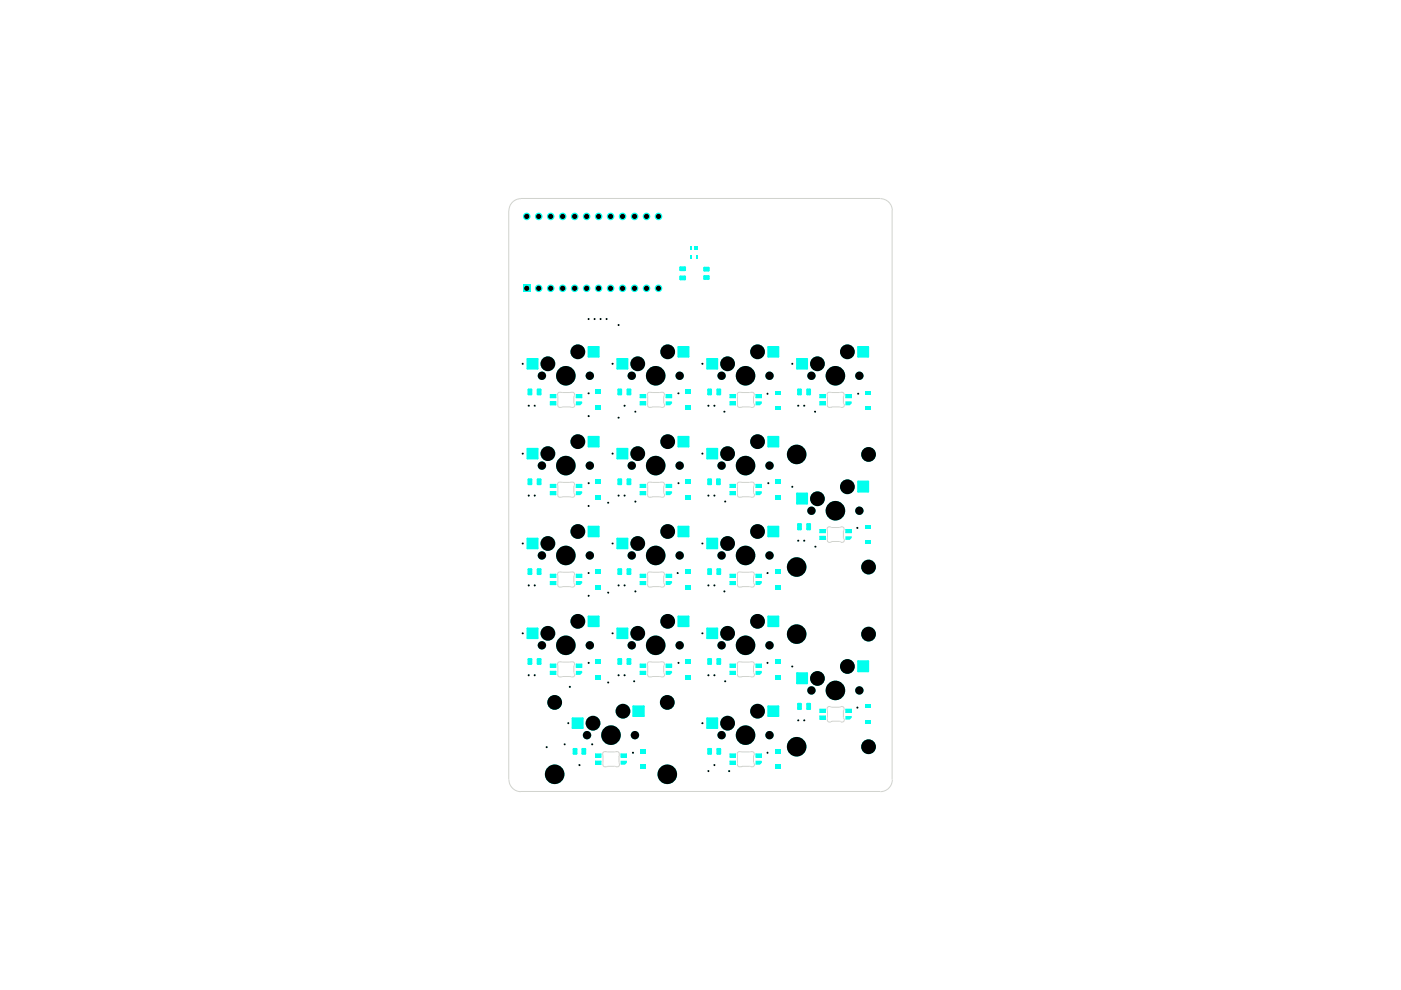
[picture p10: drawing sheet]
<svg xmlns="http://www.w3.org/2000/svg" width="297mm" height="210mm" viewBox="0 0 297 210" stroke-linecap="round" stroke-linejoin="round" font-family="sans-serif">
<g fill="#02ffee">
<path d="M162.9 92.6h2.1v2.1h-2.1z"/>
<circle cx="160.6" cy="93.6" r="1.57"/>
<circle cx="158.1" cy="98.7" r="2.07"/>
<circle cx="154.3" cy="96.2" r="1.57"/>
<circle cx="163.2" cy="98.7" r=".89"/>
</g>
<path d="M162.9 92.6h2.1v2.1h-2.1z" fill="none" stroke="#02ffee" stroke-width=".42"/>
<g fill="#02ffee">
<path d="M149.9 95.2h2.2v2h-2.2z"/>
<circle cx="168.9" cy="96.4" r="2.07"/>
<circle cx="153" cy="98.7" r=".89"/>
</g>
<path d="M149.9 95.2h2.2v2h-2.2z" fill="none" stroke="#02ffee" stroke-width=".42"/>
<g fill="#02ffee">
<path d="M149.9 114.2h2.2v2h-2.2z"/>
<circle cx="154.3" cy="115.2" r="1.57"/>
</g>
<path d="M149.9 114.2h2.2v2h-2.2z" fill="none" stroke="#02ffee" stroke-width=".42"/>
<path d="M152.1 101.7h.5v.9h-.5z" fill="#02ffee"/>
<path d="M152.1 101.7h.5v.9h-.5z" fill="none" stroke="#02ffee" stroke-width=".51"/>
<path d="M150.2 101.7h.5v.9h-.5z" fill="#02ffee"/>
<path d="M150.2 101.7h.5v.9h-.5z" fill="none" stroke="#02ffee" stroke-width=".51"/>
<g fill="#02ffee">
<path d="M143.8 92.6h2.2v2.1h-2.2z"/>
<circle cx="144.1" cy="98.7" r=".89"/>
<circle cx="141.6" cy="93.6" r="1.57"/>
</g>
<path d="M143.8 92.6h2.2v2.1h-2.2z" fill="none" stroke="#02ffee" stroke-width=".42"/>
<g fill="#02ffee">
<path d="M145.3 105h1.2v.9h-1.2z"/>
<path d="M145.3 101.7h1.2v.9h-1.2z"/>
<path d="M141.2 102.7h1.2v.7h-1.2z"/>
</g>
<path d="M141.2 102.7h1.2v.7h-1.2z" fill="none" stroke="#02ffee" stroke-width=".21"/>
<g fill="#02ffee">
<path d="M141.1 104.1h1.3l.1 .5-.4 .4h-1z"/>
<path d="M124.8 111.7h2.1v2h-2.1z"/>
</g>
<path d="M124.8 111.7h2.1v2h-2.1z" fill="none" stroke="#02ffee" stroke-width=".42"/>
<g fill="#02ffee">
<path d="M130.9 114.2h2.1v2h-2.1z"/>
<circle cx="135.2" cy="115.2" r="1.57"/>
<circle cx="139" cy="117.8" r="2.07"/>
</g>
<path d="M130.9 114.2h2.1v2h-2.1z" fill="none" stroke="#02ffee" stroke-width=".42"/>
<path d="M135.7 121.8h1.2v.6h-1.2z" fill="#02ffee"/>
<path d="M135.7 121.8h1.2v.6h-1.2z" fill="none" stroke="#02ffee" stroke-width=".21"/>
<path d="M135.7 123.3h1.2v.7h-1.2z" fill="#02ffee"/>
<path d="M135.7 123.3h1.2v.7h-1.2z" fill="none" stroke="#02ffee" stroke-width=".21"/>
<g fill="#02ffee">
<path d="M135.7 102.7h1.2v.7h-1.2z"/>
<circle cx="133.9" cy="98.7" r=".89"/>
<circle cx="139" cy="98.7" r="2.07"/>
</g>
<path d="M135.7 102.7h1.2v.7h-1.2z" fill="none" stroke="#02ffee" stroke-width=".21"/>
<path d="M135.7 104.2h1.2v.7h-1.2z" fill="#02ffee"/>
<path d="M135.7 104.2h1.2v.7h-1.2z" fill="none" stroke="#02ffee" stroke-width=".21"/>
<g fill="#02ffee">
<path d="M143.8 111.7h2.2v2h-2.2z"/>
<circle cx="141.6" cy="112.7" r="1.57"/>
<circle cx="144.1" cy="117.8" r=".89"/>
</g>
<path d="M143.8 111.7h2.2v2h-2.2z" fill="none" stroke="#02ffee" stroke-width=".42"/>
<g fill="#02ffee">
<path d="M145.3 124h1.2v1h-1.2z"/>
<path d="M145.3 120.7h1.2v1h-1.2z"/>
<path d="M141.2 121.8h1.2v.6h-1.2z"/>
</g>
<path d="M141.2 121.8h1.2v.6h-1.2z" fill="none" stroke="#02ffee" stroke-width=".21"/>
<g fill="#02ffee">
<path d="M141.1 123.2h1.3l.1 .4-.4 .4h-1z"/>
<path d="M149.9 133.3h2.2v2h-2.2z"/>
<circle cx="160.6" cy="131.7" r="1.57"/>
<circle cx="154.3" cy="134.3" r="1.57"/>
</g>
<path d="M149.9 133.3h2.2v2h-2.2z" fill="none" stroke="#02ffee" stroke-width=".42"/>
<path d="M162.9 130.7h2.1v2.1h-2.1z" fill="#02ffee"/>
<path d="M162.9 130.7h2.1v2.1h-2.1z" fill="none" stroke="#02ffee" stroke-width=".42"/>
<path d="M152.1 120.7h.6v1h-.6z" fill="#02ffee"/>
<path d="M152.1 120.7h.6v1h-.6z" fill="none" stroke="#02ffee" stroke-width=".51"/>
<path d="M150.2 120.7h.5v1h-.5z" fill="#02ffee"/>
<path d="M150.2 120.7h.5v1h-.5z" fill="none" stroke="#02ffee" stroke-width=".51"/>
<g fill="#02ffee">
<path d="M162.9 111.7h2.1v2h-2.1z"/>
<circle cx="158.1" cy="117.8" r="2.07"/>
<circle cx="163.2" cy="117.8" r=".89"/>
<circle cx="160.6" cy="112.7" r="1.57"/>
</g>
<path d="M162.9 111.7h2.1v2h-2.1z" fill="none" stroke="#02ffee" stroke-width=".42"/>
<path d="M154.8 102.7h1.2v.7h-1.2z" fill="#02ffee"/>
<path d="M154.8 102.7h1.2v.7h-1.2z" fill="none" stroke="#02ffee" stroke-width=".21"/>
<path d="M154.8 104.2h1.2v.7h-1.2z" fill="#02ffee"/>
<path d="M154.8 104.2h1.2v.7h-1.2z" fill="none" stroke="#02ffee" stroke-width=".21"/>
<path d="M160.3 102.7h1.2v.7h-1.2z" fill="#02ffee"/>
<path d="M160.3 102.7h1.2v.7h-1.2z" fill="none" stroke="#02ffee" stroke-width=".21"/>
<g fill="#02ffee">
<path d="M160.2 104.1h1.3v.5l-.4 .4h-.9z"/>
<path d="M169 142.7h2.1v2.2h-2.1z"/>
<circle cx="172" cy="146.4" r=".89"/>
<circle cx="168.9" cy="134.5" r="2.07"/>
<circle cx="173.3" cy="143.8" r="1.57"/>
</g>
<path d="M169 142.7h2.1v2.2h-2.1z" fill="none" stroke="#02ffee" stroke-width=".42"/>
<g fill="#02ffee">
<path d="M171.2 111.2h.5v1h-.5z"/>
<circle cx="163.2" cy="136.8" r=".89"/>
<circle cx="168.9" cy="120.2" r="2.07"/>
</g>
<path d="M171.2 111.2h.5v1h-.5z" fill="none" stroke="#02ffee" stroke-width=".51"/>
<path d="M169.2 111.2h.6v1h-.6z" fill="#02ffee"/>
<path d="M169.2 111.2h.6v1h-.6z" fill="none" stroke="#02ffee" stroke-width=".51"/>
<path d="M173.8 112.3h1.2v.6h-1.2z" fill="#02ffee"/>
<path d="M173.8 112.3h1.2v.6h-1.2z" fill="none" stroke="#02ffee" stroke-width=".21"/>
<path d="M173.8 113.7h1.2v.7h-1.2z" fill="#02ffee"/>
<path d="M173.8 113.7h1.2v.7h-1.2z" fill="none" stroke="#02ffee" stroke-width=".21"/>
<g fill="#02ffee">
<path d="M181.9 102.1h2.2v2.1h-2.2z"/>
<circle cx="184.1" cy="96.4" r="1.57"/>
<circle cx="179.7" cy="103.2" r="1.57"/>
<circle cx="182.2" cy="108.3" r=".89"/>
</g>
<path d="M181.9 102.1h2.2v2.1h-2.2z" fill="none" stroke="#02ffee" stroke-width=".42"/>
<g fill="#02ffee">
<path d="M181.9 140.2h2.2v2.1h-2.2z"/>
<circle cx="184.1" cy="134.5" r="1.57"/>
<circle cx="179.7" cy="141.3" r="1.57"/>
</g>
<path d="M181.9 140.2h2.2v2.1h-2.2z" fill="none" stroke="#02ffee" stroke-width=".42"/>
<g fill="#02ffee">
<path d="M154.8 121.8h1.2v.6h-1.2z"/>
<circle cx="184.1" cy="120.2" r="1.57"/>
<circle cx="153" cy="117.8" r=".89"/>
</g>
<path d="M154.8 121.8h1.2v.6h-1.2z" fill="none" stroke="#02ffee" stroke-width=".21"/>
<path d="M154.8 123.3h1.2v.7h-1.2z" fill="#02ffee"/>
<path d="M154.8 123.3h1.2v.7h-1.2z" fill="none" stroke="#02ffee" stroke-width=".21"/>
<path d="M160.3 121.8h1.2v.6h-1.2z" fill="#02ffee"/>
<path d="M160.3 121.8h1.2v.6h-1.2z" fill="none" stroke="#02ffee" stroke-width=".21"/>
<g fill="#02ffee">
<path d="M160.2 123.2h1.3v.4l-.4 .4h-.9z"/>
<path d="M164.3 124h1.2v1h-1.2z"/>
<path d="M164.3 120.7h1.2v1h-1.2z"/>
<path d="M169 104.6h2.1v2.2h-2.1z"/>
<circle cx="172" cy="108.3" r=".89"/>
<circle cx="173.3" cy="105.7" r="1.57"/>
</g>
<path d="M169 104.6h2.1v2.2h-2.1z" fill="none" stroke="#02ffee" stroke-width=".42"/>
<g fill="#02ffee">
<path d="M164.3 105h1.2v.9h-1.2z"/>
<path d="M164.3 101.7h1.2v.9h-1.2z"/>
<path d="M183.4 114.6h1.2v.8h-1.2z"/>
<path d="M183.4 111.3h1.2v.8h-1.2z"/>
<path d="M179.3 112.3h1.2v.6h-1.2z"/>
<circle cx="177.1" cy="108.3" r="2.07"/>
</g>
<path d="M179.3 112.3h1.2v.6h-1.2z" fill="none" stroke="#02ffee" stroke-width=".21"/>
<g fill="#02ffee">
<path d="M179.2 113.7h1.4v.3l-.4 .5h-1z"/>
<path d="M110.9 60.4h1.6v1.5h-1.6z"/>
<path d="M141.2 83.7h1.2v.6h-1.2z"/>
<circle cx="114.2" cy="61.1" r=".8"/>
<circle cx="116.8" cy="61.1" r=".8"/>
<circle cx="119.3" cy="61.1" r=".8"/>
<circle cx="121.8" cy="61.1" r=".8"/>
<circle cx="137.1" cy="61.1" r=".8"/>
<circle cx="139.6" cy="61.1" r=".8"/>
<circle cx="144.1" cy="79.7" r=".89"/>
<circle cx="135.2" cy="77.1" r="1.57"/>
<circle cx="141.6" cy="74.6" r="1.57"/>
</g>
<path d="M141.2 83.7h1.2v.6h-1.2z" fill="none" stroke="#02ffee" stroke-width=".21"/>
<g fill="#02ffee">
<path d="M141.1 85.1h1.3l.1 .4-.4 .4h-1z"/>
<path d="M130.9 76.1h2.1v2h-2.1z"/>
</g>
<path d="M130.9 76.1h2.1v2h-2.1z" fill="none" stroke="#02ffee" stroke-width=".42"/>
<g fill="#02ffee">
<path d="M124.8 73.6h2.1v2h-2.1z"/>
<circle cx="125.1" cy="79.7" r=".89"/>
<circle cx="122.5" cy="74.6" r="1.57"/>
</g>
<path d="M124.8 73.6h2.1v2h-2.1z" fill="none" stroke="#02ffee" stroke-width=".42"/>
<g fill="#02ffee">
<path d="M111.8 76.1h2.2v2h-2.2z"/>
<circle cx="116.2" cy="77.1" r="1.57"/>
<circle cx="114.9" cy="79.7" r=".89"/>
</g>
<path d="M111.8 76.1h2.2v2h-2.2z" fill="none" stroke="#02ffee" stroke-width=".42"/>
<path d="M114 82.6h.6v1h-.6z" fill="#02ffee"/>
<path d="M114 82.6h.6v1h-.6z" fill="none" stroke="#02ffee" stroke-width=".51"/>
<path d="M112.1 82.6h.5v1h-.5z" fill="#02ffee"/>
<path d="M112.1 82.6h.5v1h-.5z" fill="none" stroke="#02ffee" stroke-width=".51"/>
<g fill="#02ffee">
<path d="M116.7 83.7h1.2v.6h-1.2z"/>
<circle cx="120" cy="79.7" r="2.07"/>
</g>
<path d="M116.7 83.7h1.2v.6h-1.2z" fill="none" stroke="#02ffee" stroke-width=".21"/>
<path d="M116.7 85.2h1.2v.7h-1.2z" fill="#02ffee"/>
<path d="M116.7 85.2h1.2v.7h-1.2z" fill="none" stroke="#02ffee" stroke-width=".21"/>
<g fill="#02ffee">
<path d="M122.1 85.1h1.3v.4l-.4 .4h-.9z"/>
<path d="M133.1 82.6h.5v1h-.5z"/>
</g>
<path d="M133.1 82.6h.5v1h-.5z" fill="none" stroke="#02ffee" stroke-width=".51"/>
<path d="M131.1 82.6h.6v1h-.6z" fill="#02ffee"/>
<path d="M131.1 82.6h.6v1h-.6z" fill="none" stroke="#02ffee" stroke-width=".51"/>
<path d="M122.2 83.7h1.2v.6h-1.2z" fill="#02ffee"/>
<path d="M122.2 83.7h1.2v.6h-1.2z" fill="none" stroke="#02ffee" stroke-width=".21"/>
<g fill="#02ffee">
<path d="M126.2 85.9h1.2v1h-1.2z"/>
<path d="M126.2 82.6h1.2v1h-1.2z"/>
<path d="M135.7 83.7h1.2v.6h-1.2z"/>
</g>
<path d="M135.7 83.7h1.2v.6h-1.2z" fill="none" stroke="#02ffee" stroke-width=".21"/>
<path d="M135.7 85.2h1.2v.7h-1.2z" fill="#02ffee"/>
<path d="M135.7 85.2h1.2v.7h-1.2z" fill="none" stroke="#02ffee" stroke-width=".21"/>
<g fill="#02ffee">
<path d="M130.9 95.2h2.1v2h-2.1z"/>
<circle cx="135.2" cy="96.2" r="1.57"/>
</g>
<path d="M130.9 95.2h2.1v2h-2.1z" fill="none" stroke="#02ffee" stroke-width=".42"/>
<g fill="#02ffee">
<path d="M149.9 76.1h2.2v2h-2.2z"/>
<circle cx="139" cy="79.7" r="2.07"/>
<circle cx="133.9" cy="79.7" r=".89"/>
<circle cx="153" cy="79.7" r=".89"/>
<circle cx="154.3" cy="77.1" r="1.57"/>
</g>
<path d="M149.9 76.1h2.2v2h-2.2z" fill="none" stroke="#02ffee" stroke-width=".42"/>
<path d="M143.8 73.6h2.2v2h-2.2z" fill="#02ffee"/>
<path d="M143.8 73.6h2.2v2h-2.2z" fill="none" stroke="#02ffee" stroke-width=".42"/>
<g fill="#02ffee">
<path d="M145.3 85.9h1.2v1h-1.2z"/>
<path d="M145.3 82.6h1.2v1h-1.2z"/>
<path d="M152.1 82.6h.6v1h-.6z"/>
</g>
<path d="M152.1 82.6h.6v1h-.6z" fill="none" stroke="#02ffee" stroke-width=".51"/>
<path d="M150.2 82.6h.5v1h-.5z" fill="#02ffee"/>
<path d="M150.2 82.6h.5v1h-.5z" fill="none" stroke="#02ffee" stroke-width=".51"/>
<g fill="#02ffee">
<path d="M162.9 73.6h2.1v2h-2.1z"/>
<circle cx="163.2" cy="79.7" r=".89"/>
</g>
<path d="M162.9 73.6h2.1v2h-2.1z" fill="none" stroke="#02ffee" stroke-width=".42"/>
<g fill="#02ffee">
<path d="M169 76.1h2.1v2h-2.1z"/>
<circle cx="172" cy="79.7" r=".89"/>
</g>
<path d="M169 76.1h2.1v2h-2.1z" fill="none" stroke="#02ffee" stroke-width=".42"/>
<g fill="#02ffee">
<path d="M181.9 73.6h2.2v2h-2.2z"/>
<circle cx="173.3" cy="77.1" r="1.57"/>
<circle cx="179.7" cy="74.6" r="1.57"/>
<circle cx="182.2" cy="79.7" r=".89"/>
</g>
<path d="M181.9 73.6h2.2v2h-2.2z" fill="none" stroke="#02ffee" stroke-width=".42"/>
<g fill="#02ffee">
<path d="M154.8 83.7h1.2v.6h-1.2z"/>
<circle cx="158.1" cy="79.7" r="2.07"/>
<circle cx="160.6" cy="74.6" r="1.57"/>
</g>
<path d="M154.8 83.7h1.2v.6h-1.2z" fill="none" stroke="#02ffee" stroke-width=".21"/>
<path d="M154.8 85.2h1.2v.7h-1.2z" fill="#02ffee"/>
<path d="M154.8 85.2h1.2v.7h-1.2z" fill="none" stroke="#02ffee" stroke-width=".21"/>
<path d="M160.3 83.7h1.2v.6h-1.2z" fill="#02ffee"/>
<path d="M160.3 83.7h1.2v.6h-1.2z" fill="none" stroke="#02ffee" stroke-width=".21"/>
<g fill="#02ffee">
<path d="M160.2 85.1h1.3v.4l-.4 .4h-.9z"/>
<path d="M164.3 86.1h1.2v.9h-1.2z"/>
<path d="M164.3 82.8h1.2v.9h-1.2z"/>
<path d="M173.8 83.7h1.2v.6h-1.2z"/>
<circle cx="177.1" cy="79.7" r="2.07"/>
</g>
<path d="M173.8 83.7h1.2v.6h-1.2z" fill="none" stroke="#02ffee" stroke-width=".21"/>
<path d="M173.8 85.2h1.2v.7h-1.2z" fill="#02ffee"/>
<path d="M173.8 85.2h1.2v.7h-1.2z" fill="none" stroke="#02ffee" stroke-width=".21"/>
<path d="M171.2 82.6h.5v1h-.5z" fill="#02ffee"/>
<path d="M171.2 82.6h.5v1h-.5z" fill="none" stroke="#02ffee" stroke-width=".51"/>
<path d="M169.2 82.6h.6v1h-.6z" fill="#02ffee"/>
<path d="M169.2 82.6h.6v1h-.6z" fill="none" stroke="#02ffee" stroke-width=".51"/>
<path d="M179.3 83.7h1.2v.6h-1.2z" fill="#02ffee"/>
<path d="M179.3 83.7h1.2v.6h-1.2z" fill="none" stroke="#02ffee" stroke-width=".21"/>
<g fill="#02ffee">
<path d="M179.2 85.1h1.3l.1 .4-.4 .4h-1z"/>
<path d="M183.4 86.1h1.2v.9h-1.2z"/>
<path d="M183.4 82.8h1.2v.9h-1.2z"/>
<path d="M143.8 130.7h2.2v2.1h-2.2z"/>
<circle cx="141.6" cy="131.7" r="1.57"/>
<circle cx="144.1" cy="136.8" r=".89"/>
</g>
<path d="M143.8 130.7h2.2v2.1h-2.2z" fill="none" stroke="#02ffee" stroke-width=".42"/>
<g fill="#02ffee">
<path d="M145.3 139.8h1.2v.9h-1.2z"/>
<path d="M141.2 140.8h1.2v.7h-1.2z"/>
</g>
<path d="M141.2 140.8h1.2v.7h-1.2z" fill="none" stroke="#02ffee" stroke-width=".21"/>
<g fill="#02ffee">
<path d="M183.4 152.7h1.2v.8h-1.2z"/>
<path d="M183.4 149.4h1.2v.8h-1.2z"/>
<path d="M179.3 150.4h1.2v.6h-1.2z"/>
<circle cx="184.1" cy="158.3" r="1.57"/>
</g>
<path d="M179.3 150.4h1.2v.6h-1.2z" fill="none" stroke="#02ffee" stroke-width=".21"/>
<g fill="#02ffee">
<path d="M179.2 151.8h1.4v.3l-.4 .5h-1z"/>
<path d="M162.9 149.8h2.1v2h-2.1z"/>
<circle cx="168.9" cy="158.3" r="2.07"/>
<circle cx="160.6" cy="150.8" r="1.57"/>
</g>
<path d="M162.9 149.8h2.1v2h-2.1z" fill="none" stroke="#02ffee" stroke-width=".42"/>
<path d="M169.2 149.3h.6v1h-.6z" fill="#02ffee"/>
<path d="M169.2 149.3h.6v1h-.6z" fill="none" stroke="#02ffee" stroke-width=".51"/>
<g fill="#02ffee">
<path d="M171.2 149.3h.5v1h-.5z"/>
<circle cx="182.2" cy="146.4" r=".89"/>
<circle cx="177.1" cy="146.4" r="2.07"/>
</g>
<path d="M171.2 149.3h.5v1h-.5z" fill="none" stroke="#02ffee" stroke-width=".51"/>
<path d="M173.8 150.4h1.2v.6h-1.2z" fill="#02ffee"/>
<path d="M173.8 150.4h1.2v.6h-1.2z" fill="none" stroke="#02ffee" stroke-width=".21"/>
<path d="M173.8 151.8h1.2v.7h-1.2z" fill="#02ffee"/>
<path d="M173.8 151.8h1.2v.7h-1.2z" fill="none" stroke="#02ffee" stroke-width=".21"/>
<g fill="#02ffee">
<path d="M160.3 140.8h1.2v.7h-1.2z"/>
<circle cx="153" cy="136.8" r=".89"/>
<circle cx="158.1" cy="136.8" r="2.07"/>
</g>
<path d="M160.3 140.8h1.2v.7h-1.2z" fill="none" stroke="#02ffee" stroke-width=".21"/>
<g fill="#02ffee">
<path d="M160.2 142.2h1.3v.5l-.4 .4h-.9z"/>
<path d="M164.3 143.1h1.2v.9h-1.2z"/>
<path d="M164.3 139.8h1.2v.9h-1.2z"/>
<path d="M160.3 159.9h1.2v.6h-1.2z"/>
<circle cx="163.2" cy="155.9" r=".89"/>
<circle cx="158.1" cy="155.9" r="2.07"/>
</g>
<path d="M160.3 159.9h1.2v.6h-1.2z" fill="none" stroke="#02ffee" stroke-width=".21"/>
<g fill="#02ffee">
<path d="M160.2 161.3h1.3v.4l-.4 .4h-.9z"/>
<path d="M164.3 162.1h1.2v1h-1.2z"/>
<path d="M164.3 158.8h1.2v1h-1.2z"/>
<path d="M111.8 114.2h2.2v2h-2.2z"/>
<circle cx="122.5" cy="112.7" r="1.57"/>
<circle cx="116.2" cy="115.2" r="1.57"/>
<circle cx="120" cy="117.8" r="2.07"/>
</g>
<path d="M111.8 114.2h2.2v2h-2.2z" fill="none" stroke="#02ffee" stroke-width=".42"/>
<path d="M122.2 121.8h1.2v.6h-1.2z" fill="#02ffee"/>
<path d="M122.2 121.8h1.2v.6h-1.2z" fill="none" stroke="#02ffee" stroke-width=".21"/>
<g fill="#02ffee">
<path d="M122.1 123.2h1.3v.4l-.4 .4h-.9z"/>
<path d="M130.9 133.3h2.1v2h-2.1z"/>
<circle cx="125.1" cy="117.8" r=".89"/>
<circle cx="135.2" cy="134.3" r="1.57"/>
</g>
<path d="M130.9 133.3h2.1v2h-2.1z" fill="none" stroke="#02ffee" stroke-width=".42"/>
<g fill="#02ffee">
<path d="M133.1 120.7h.5v1h-.5z"/>
<circle cx="133.9" cy="117.8" r=".89"/>
</g>
<path d="M133.1 120.7h.5v1h-.5z" fill="none" stroke="#02ffee" stroke-width=".51"/>
<path d="M131.1 120.7h.6v1h-.6z" fill="#02ffee"/>
<path d="M131.1 120.7h.6v1h-.6z" fill="none" stroke="#02ffee" stroke-width=".51"/>
<g fill="#02ffee">
<path d="M126.2 124h1.2v1h-1.2z"/>
<path d="M126.2 120.7h1.2v1h-1.2z"/>
<path d="M124.8 92.6h2.1v2.1h-2.1z"/>
<circle cx="120" cy="98.7" r="2.07"/>
<circle cx="122.5" cy="93.6" r="1.57"/>
<circle cx="125.1" cy="98.7" r=".89"/>
</g>
<path d="M124.8 92.6h2.1v2.1h-2.1z" fill="none" stroke="#02ffee" stroke-width=".42"/>
<path d="M122.2 102.7h1.2v.7h-1.2z" fill="#02ffee"/>
<path d="M122.2 102.7h1.2v.7h-1.2z" fill="none" stroke="#02ffee" stroke-width=".21"/>
<g fill="#02ffee">
<path d="M111.8 133.3h2.2v2h-2.2z"/>
<circle cx="122.5" cy="131.7" r="1.57"/>
<circle cx="116.2" cy="134.3" r="1.57"/>
<circle cx="114.9" cy="136.8" r=".89"/>
</g>
<path d="M111.8 133.3h2.2v2h-2.2z" fill="none" stroke="#02ffee" stroke-width=".42"/>
<path d="M124.8 130.7h2.1v2.1h-2.1z" fill="#02ffee"/>
<path d="M124.8 130.7h2.1v2.1h-2.1z" fill="none" stroke="#02ffee" stroke-width=".42"/>
<g fill="#02ffee">
<path d="M111.8 95.2h2.2v2h-2.2z"/>
<circle cx="116.2" cy="96.2" r="1.57"/>
<circle cx="114.9" cy="98.7" r=".89"/>
</g>
<path d="M111.8 95.2h2.2v2h-2.2z" fill="none" stroke="#02ffee" stroke-width=".42"/>
<path d="M116.7 102.7h1.2v.7h-1.2z" fill="#02ffee"/>
<path d="M116.7 102.7h1.2v.7h-1.2z" fill="none" stroke="#02ffee" stroke-width=".21"/>
<path d="M116.7 104.2h1.2v.7h-1.2z" fill="#02ffee"/>
<path d="M116.7 104.2h1.2v.7h-1.2z" fill="none" stroke="#02ffee" stroke-width=".21"/>
<path d="M114 101.7h.6v.9h-.6z" fill="#02ffee"/>
<path d="M114 101.7h.6v.9h-.6z" fill="none" stroke="#02ffee" stroke-width=".51"/>
<path d="M112.1 101.7h.5v.9h-.5z" fill="#02ffee"/>
<path d="M112.1 101.7h.5v.9h-.5z" fill="none" stroke="#02ffee" stroke-width=".51"/>
<g fill="#02ffee">
<path d="M122.1 104.1h1.3v.5l-.4 .4h-.9z"/>
<path d="M126.2 105h1.2v.9h-1.2z"/>
<path d="M126.2 101.7h1.2v.9h-1.2z"/>
<path d="M133.1 101.7h.5v.9h-.5z"/>
</g>
<path d="M133.1 101.7h.5v.9h-.5z" fill="none" stroke="#02ffee" stroke-width=".51"/>
<path d="M131.1 101.7h.6v.9h-.6z" fill="#02ffee"/>
<path d="M131.1 101.7h.6v.9h-.6z" fill="none" stroke="#02ffee" stroke-width=".51"/>
<g fill="#02ffee">
<path d="M114 120.7h.6v1h-.6z"/>
<circle cx="114.9" cy="117.8" r=".89"/>
</g>
<path d="M114 120.7h.6v1h-.6z" fill="none" stroke="#02ffee" stroke-width=".51"/>
<path d="M112.1 120.7h.5v1h-.5z" fill="#02ffee"/>
<path d="M112.1 120.7h.5v1h-.5z" fill="none" stroke="#02ffee" stroke-width=".51"/>
<path d="M116.7 121.8h1.2v.6h-1.2z" fill="#02ffee"/>
<path d="M116.7 121.8h1.2v.6h-1.2z" fill="none" stroke="#02ffee" stroke-width=".21"/>
<path d="M116.7 123.3h1.2v.7h-1.2z" fill="#02ffee"/>
<path d="M116.7 123.3h1.2v.7h-1.2z" fill="none" stroke="#02ffee" stroke-width=".21"/>
<g fill="#02ffee">
<path d="M134.3 149.8h2.2v2h-2.2z"/>
<circle cx="132.1" cy="150.8" r="1.57"/>
<circle cx="134.6" cy="155.9" r=".89"/>
</g>
<path d="M134.3 149.8h2.2v2h-2.2z" fill="none" stroke="#02ffee" stroke-width=".42"/>
<path d="M135.7 140.8h1.2v.7h-1.2z" fill="#02ffee"/>
<path d="M135.7 140.8h1.2v.7h-1.2z" fill="none" stroke="#02ffee" stroke-width=".21"/>
<path d="M135.7 142.3h1.2v.7h-1.2z" fill="#02ffee"/>
<path d="M135.7 142.3h1.2v.7h-1.2z" fill="none" stroke="#02ffee" stroke-width=".21"/>
<g fill="#02ffee">
<path d="M121.4 152.3h2.1v2h-2.1z"/>
<circle cx="117.6" cy="164.2" r="2.07"/>
<circle cx="117.6" cy="148.9" r="1.57"/>
<circle cx="124.5" cy="155.9" r=".89"/>
<circle cx="125.7" cy="153.3" r="1.57"/>
</g>
<path d="M121.4 152.3h2.1v2h-2.1z" fill="none" stroke="#02ffee" stroke-width=".42"/>
<path d="M123.5 158.8h.5v1h-.5z" fill="#02ffee"/>
<path d="M123.5 158.8h.5v1h-.5z" fill="none" stroke="#02ffee" stroke-width=".51"/>
<path d="M121.7 158.8h.5v1h-.5z" fill="#02ffee"/>
<path d="M121.7 158.8h.5v1h-.5z" fill="none" stroke="#02ffee" stroke-width=".51"/>
<g fill="#02ffee">
<path d="M149.9 152.3h2.2v2h-2.2z"/>
<circle cx="141.5" cy="148.9" r="1.57"/>
</g>
<path d="M149.9 152.3h2.2v2h-2.2z" fill="none" stroke="#02ffee" stroke-width=".42"/>
<g fill="#02ffee">
<path d="M145.3 143.1h1.2v.9h-1.2z"/>
<path d="M141.1 142.2h1.3l.1 .5-.4 .4h-1z"/>
<path d="M152.1 139.8h.6v.9h-.6z"/>
</g>
<path d="M152.1 139.8h.6v.9h-.6z" fill="none" stroke="#02ffee" stroke-width=".51"/>
<path d="M150.2 139.8h.5v.9h-.5z" fill="#02ffee"/>
<path d="M150.2 139.8h.5v.9h-.5z" fill="none" stroke="#02ffee" stroke-width=".51"/>
<path d="M154.8 140.8h1.2v.7h-1.2z" fill="#02ffee"/>
<path d="M154.8 140.8h1.2v.7h-1.2z" fill="none" stroke="#02ffee" stroke-width=".21"/>
<path d="M154.8 142.3h1.2v.7h-1.2z" fill="#02ffee"/>
<path d="M154.8 142.3h1.2v.7h-1.2z" fill="none" stroke="#02ffee" stroke-width=".21"/>
<g fill="#02ffee">
<path d="M126.2 159.9h1.2v.6h-1.2z"/>
<circle cx="141.5" cy="164.2" r="2.07"/>
<circle cx="129.5" cy="155.9" r="2.07"/>
</g>
<path d="M126.2 159.9h1.2v.6h-1.2z" fill="none" stroke="#02ffee" stroke-width=".21"/>
<path d="M126.2 161.4h1.2v.7h-1.2z" fill="#02ffee"/>
<path d="M126.2 161.4h1.2v.7h-1.2z" fill="none" stroke="#02ffee" stroke-width=".21"/>
<path d="M131.7 159.9h1.1v.6h-1.1z" fill="#02ffee"/>
<path d="M131.7 159.9h1.1v.6h-1.1z" fill="none" stroke="#02ffee" stroke-width=".21"/>
<g fill="#02ffee">
<path d="M131.6 161.3h1.3v.4l-.4 .4h-.8z"/>
<path d="M135.7 162.1h1.2v1h-1.2z"/>
<path d="M135.7 158.8h1.2v1h-1.2z"/>
<path d="M133.1 139.8h.5v.9h-.5z"/>
<circle cx="139" cy="136.8" r="2.07"/>
<circle cx="133.9" cy="136.8" r=".89"/>
</g>
<path d="M133.1 139.8h.5v.9h-.5z" fill="none" stroke="#02ffee" stroke-width=".51"/>
<path d="M131.1 139.8h.6v.9h-.6z" fill="#02ffee"/>
<path d="M131.1 139.8h.6v.9h-.6z" fill="none" stroke="#02ffee" stroke-width=".51"/>
<g fill="#02ffee">
<path d="M154.8 159.9h1.2v.6h-1.2z"/>
<circle cx="153" cy="155.9" r=".89"/>
<circle cx="154.3" cy="153.3" r="1.57"/>
</g>
<path d="M154.8 159.9h1.2v.6h-1.2z" fill="none" stroke="#02ffee" stroke-width=".21"/>
<path d="M154.8 161.4h1.2v.7h-1.2z" fill="#02ffee"/>
<path d="M154.8 161.4h1.2v.7h-1.2z" fill="none" stroke="#02ffee" stroke-width=".21"/>
<path d="M152.1 158.8h.6v1h-.6z" fill="#02ffee"/>
<path d="M152.1 158.8h.6v1h-.6z" fill="none" stroke="#02ffee" stroke-width=".51"/>
<path d="M150.2 158.8h.5v1h-.5z" fill="#02ffee"/>
<path d="M150.2 158.8h.5v1h-.5z" fill="none" stroke="#02ffee" stroke-width=".51"/>
<g fill="#02ffee">
<path d="M126.2 143.1h1.2v.9h-1.2z"/>
<path d="M126.2 139.8h1.2v.9h-1.2z"/>
<path d="M122.2 140.8h1.2v.7h-1.2z"/>
<circle cx="125.1" cy="136.8" r=".89"/>
</g>
<path d="M122.2 140.8h1.2v.7h-1.2z" fill="none" stroke="#02ffee" stroke-width=".21"/>
<g fill="#02ffee">
<path d="M122.1 142.2h1.3v.5l-.4 .4h-.9z"/>
<path d="M116.7 140.8h1.2v.7h-1.2z"/>
<circle cx="120" cy="136.8" r="2.07"/>
</g>
<path d="M116.7 140.8h1.2v.7h-1.2z" fill="none" stroke="#02ffee" stroke-width=".21"/>
<path d="M116.7 142.3h1.2v.7h-1.2z" fill="#02ffee"/>
<path d="M116.7 142.3h1.2v.7h-1.2z" fill="none" stroke="#02ffee" stroke-width=".21"/>
<path d="M114 139.8h.6v.9h-.6z" fill="#02ffee"/>
<path d="M114 139.8h.6v.9h-.6z" fill="none" stroke="#02ffee" stroke-width=".51"/>
<path d="M112.1 139.8h.5v.9h-.5z" fill="#02ffee"/>
<path d="M112.1 139.8h.5v.9h-.5z" fill="none" stroke="#02ffee" stroke-width=".51"/>
<g fill="#02ffee">
<path d="M146.4 52.2h.4v.7h-.4z"/>
<path d="M147.1 52.2h.4v.7h-.4z"/>
<path d="M147.7 52.2h.4v.7h-.4z"/>
<path d="M147.7 54.1h.4v.7h-.4z"/>
<path d="M146.4 54.1h.4v.7h-.4z"/>
<path d="M144.3 56.7h.9v.5h-.9z"/>
<circle cx="124.4" cy="61.1" r=".8"/>
<circle cx="126.9" cy="61.1" r=".8"/>
<circle cx="129.5" cy="61.1" r=".8"/>
<circle cx="132" cy="61.1" r=".8"/>
<circle cx="134.5" cy="61.1" r=".8"/>
<circle cx="139.6" cy="45.9" r=".8"/>
<circle cx="137.1" cy="45.9" r=".8"/>
<circle cx="134.5" cy="45.9" r=".8"/>
<circle cx="132" cy="45.9" r=".8"/>
<circle cx="129.5" cy="45.9" r=".8"/>
<circle cx="126.9" cy="45.9" r=".8"/>
<circle cx="124.4" cy="45.9" r=".8"/>
<circle cx="121.8" cy="45.9" r=".8"/>
<circle cx="119.3" cy="45.9" r=".8"/>
<circle cx="116.8" cy="45.9" r=".8"/>
<circle cx="114.2" cy="45.9" r=".8"/>
<circle cx="111.7" cy="45.9" r=".8"/>
</g>
<path d="M144.3 56.7h.9v.5h-.9z" fill="none" stroke="#02ffee" stroke-width=".51"/>
<path d="M144.3 58.7h.9v.5h-.9z" fill="#02ffee"/>
<path d="M144.3 58.7h.9v.5h-.9z" fill="none" stroke="#02ffee" stroke-width=".51"/>
<path d="M149.4 56.8h.8v.5h-.8z" fill="#02ffee"/>
<path d="M149.4 56.8h.8v.5h-.8z" fill="none" stroke="#02ffee" stroke-width=".51"/>
<path d="M149.4 58.6h.8v.5h-.8z" fill="#02ffee"/>
<path d="M149.4 58.6h.8v.5h-.8z" fill="none" stroke="#02ffee" stroke-width=".51"/>
<g fill="none" stroke="#d0d2cd" stroke-width=".21">
<path d="M107.9 44.6v120.7M110.4 42.1h76.2M110.4 42.1a2.54 2.54 0 0 0-2.5 2.6M186.6 42.1a2.54 2.54 0 0 1 2.6 2.6M189.1 44.6v120.7M118.2 83.9v1.7M118.3 85.7a.5 .5 0 0 0 .1 .6 .5 .5 0 0 0 .6 0M119 83.2a.5 .5 0 0 0-.6 .1 .5 .5 0 0 0-.1 .6M119 83.2h2.1M119.2 86.3l1.9 .1M119.3 86.3l-.3 .1M121.1 83.2a.5 .5 0 0 1 .6 .1 .5 .5 0 0 1 .1 .6"/>
<path d="M121.7 84.1v1.3M121.7 85.5l.1 .2M121.8 83.9l-.1 .2M121.8 85.7a.5 .5 0 0 1-.1 .6 .5 .5 0 0 1-.6 0M137.3 85.7a.5 .5 0 0 0 .2 .6 .5 .5 0 0 0 .5 0M138 83.2a.56 .56 0 0 0-.7 .2 .56 .56 0 0 0 0 .7v1.5M138 83.2h2.1M138.3 86.3l-.2 .1M140.1 83.2a.5 .5 0 0 1 .6 .1 .5 .5 0 0 1 .1 .6M140.7 84.1v1.3M140.8 85.5v.2M140.8 83.9v.2"/>
<path d="M140.9 85.7a.61 .61 0 0 1-.3 .7 .61 .61 0 0 1-.7-.1h-1.6M156.3 83.9v1.7M156.4 85.7a.5 .5 0 0 0 .1 .6 .5 .5 0 0 0 .6 0M157.1 83.2a.5 .5 0 0 0-.6 .1 .5 .5 0 0 0-.1 .6M157.1 83.2h2.1M157.3 86.3l1.9 .1M157.4 86.3l-.3 .1M159.2 83.2a.5 .5 0 0 1 .6 .1 .5 .5 0 0 1 .1 .6M159.8 84.1v1.3M159.8 85.5l.1 .2M159.9 83.9l-.1 .2M159.9 85.7a.5 .5 0 0 1-.1 .6 .5 .5 0 0 1-.6 0"/>
<path d="M175.4 85.7a.5 .5 0 0 0 .2 .6 .5 .5 0 0 0 .5 0M176.1 83.2a.56 .56 0 0 0-.7 .2 .56 .56 0 0 0 0 .7v1.5M176.1 83.2h2.1M176.4 86.3l1.8 .1M176.4 86.3l-.2 .1M178.2 83.2a.5 .5 0 0 1 .6 .1 .5 .5 0 0 1 .1 .6M178.8 84.1v1.3M178.9 85.5v.2M178.9 83.9v.2M179 85.7a.5 .5 0 0 1-.1 .6 .5 .5 0 0 1-.6 0M118.2 102.9v1.8M118.3 104.7a.5 .5 0 0 0 .1 .6 .5 .5 0 0 0 .6 .1"/>
<path d="M119 102.3a.5 .5 0 0 0-.6 0 .5 .5 0 0 0-.1 .6M119 102.2l.2 .1M119.2 105.3l1.9 .1M119.2 102.3h1.6M119.3 105.4h-.3M121.1 102.2l-.3 .1M121.1 102.3a.56 .56 0 0 1 .7 .2 .56 .56 0 0 1-.1 .7M121.7 103.1v1.4M121.7 104.5l.1 .2M121.8 104.7a.5 .5 0 0 1-.1 .6 .5 .5 0 0 1-.6 .1M137.3 102.9v1.8M137.3 104.7a.5 .5 0 0 0 .2 .6 .5 .5 0 0 0 .5 .1"/>
<path d="M138 102.3a.5 .5 0 0 0-.6 0 .5 .5 0 0 0-.1 .6M138 102.2l.3 .1M138.3 105.3l1.8 .1M138.3 102.3h1.6M138.3 105.4h-.2M140.1 102.2l-.2 .1M140.1 102.3a.56 .56 0 0 1 .7 .2 .56 .56 0 0 1 0 .7M140.7 103.1v1.4M140.8 104.5v.2M140.9 104.7a.5 .5 0 0 1-.1 .6 .5 .5 0 0 1-.6 .1M156.3 102.9v1.8M156.4 104.7a.5 .5 0 0 0 .1 .6 .5 .5 0 0 0 .6 .1"/>
<path d="M157.1 102.3a.5 .5 0 0 0-.6 0 .5 .5 0 0 0-.1 .6M157.1 102.2l.2 .1M157.3 105.3l1.9 .1M157.3 102.3h1.6M157.4 105.4h-.3M159.2 102.2l-.3 .1M159.2 102.3a.56 .56 0 0 1 .7 .2 .56 .56 0 0 1-.1 .7M159.8 103.1v1.4M159.8 104.5l.1 .2M159.9 104.7a.5 .5 0 0 1-.1 .6 .5 .5 0 0 1-.6 .1M175.4 112.4v1.9M175.4 114.3a.5 .5 0 0 0 .2 .6 .5 .5 0 0 0 .5 0"/>
<path d="M176.1 111.8a.5 .5 0 0 0-.6 0 .5 .5 0 0 0-.1 .6M176.1 111.8h2.1M176.4 114.8l1.8 .1M176.4 114.9h-.2M178.2 111.8a.5 .5 0 0 1 .6 0 .5 .5 0 0 1 .1 .6M178.8 112.6v1.4M178.9 114.1v.2M178.9 112.4v.2M179 114.3a.5 .5 0 0 1-.1 .6 .5 .5 0 0 1-.6 0M118.2 122v1.7M118.3 123.8a.5 .5 0 0 0 .1 .6 .5 .5 0 0 0 .6 0M119 121.3a.5 .5 0 0 0-.6 .1 .5 .5 0 0 0-.1 .6"/>
<path d="M119 121.3h2.1M119.2 124.4h1.6M119.3 124.4l-.3 .1M120.8 124.4l.3 .1M121.1 121.3a.5 .5 0 0 1 .6 .1 .5 .5 0 0 1 .1 .6M121.7 122.2v1.3M121.7 123.6l.1 .2M121.8 122l-.1 .2M121.8 123.8a.5 .5 0 0 1-.1 .6 .5 .5 0 0 1-.6 0M137.3 123.8a.5 .5 0 0 0 .2 .6 .5 .5 0 0 0 .5 0M138 121.3a.57 .57 0 0 0-.7 .2 .57 .57 0 0 0 0 .7v1.5M138 121.3h2.1"/>
<path d="M138.3 124.4h1.6M138.3 124.4l-.2 .1M139.9 124.4l.2 .1M140.1 121.3a.5 .5 0 0 1 .6 .1 .5 .5 0 0 1 .1 .6M140.7 122.2v1.3M140.8 123.6v.2M140.8 122v.2M140.9 123.8a.5 .5 0 0 1-.1 .6 .5 .5 0 0 1-.6 0M156.3 122v1.7M156.4 123.8a.5 .5 0 0 0 .1 .6 .5 .5 0 0 0 .6 0M157.1 121.3a.5 .5 0 0 0-.6 .1 .5 .5 0 0 0-.1 .6M157.1 121.3h2.1"/>
<path d="M157.3 124.4h1.6M157.4 124.4l-.3 .1M158.9 124.4l.3 .1M159.2 121.3a.5 .5 0 0 1 .6 .1 .5 .5 0 0 1 .1 .6M159.8 122.2v1.3M159.8 123.6l.1 .2M159.9 122l-.1 .2M159.9 123.8a.5 .5 0 0 1-.1 .6 .5 .5 0 0 1-.6 0M118.2 141v1.8M118.3 142.8a.5 .5 0 0 0 .1 .6 .5 .5 0 0 0 .6 .1M119 140.4a.5 .5 0 0 0-.6 0 .5 .5 0 0 0-.1 .6M119 140.3h2.1"/>
<path d="M119.2 143.4l1.9 .1M119.3 143.5h-.3M121.1 140.4a.5 .5 0 0 1 .6 0 .5 .5 0 0 1 .1 .6M121.7 141.2v1.4M121.7 142.6l.1 .2M121.8 141l-.1 .3M121.8 142.8a.5 .5 0 0 1-.1 .6 .5 .5 0 0 1-.6 .1M128.5 159.4a.56 .56 0 0 0-.6 .2 .56 .56 0 0 0-.1 .7v1.5M128.5 159.4h2.1M130.6 159.4a.5 .5 0 0 1 .5 .1 .5 .5 0 0 1 .2 .6M137.3 142.8a.5 .5 0 0 0 .2 .6 .5 .5 0 0 0 .5 .1M138 140.4a.56 .56 0 0 0-.7 .1 .56 .56 0 0 0 0 .7v1.6"/>
<path d="M138 140.3h2.1M138.3 143.5h-.2M140.1 140.4a.5 .5 0 0 1 .6 0 .5 .5 0 0 1 .1 .6M140.7 141.2v1.4M140.8 142.6v.2M140.8 141v.3M140.9 142.8a.61 .61 0 0 1-.3 .7 .61 .61 0 0 1-.7-.1h-1.6M156.3 141v1.8M156.4 142.8a.5 .5 0 0 0 .1 .6 .5 .5 0 0 0 .6 .1M157.1 159.4a.5 .5 0 0 0-.6 .1 .5 .5 0 0 0-.1 .6M157.1 140.4a.5 .5 0 0 0-.6 0 .5 .5 0 0 0-.1 .6M157.1 159.4h2.1"/>
<path d="M157.1 140.3h2.1M157.3 143.4l1.9 .1M157.4 143.5h-.3M159.2 159.4a.56 .56 0 0 1 .7 .2 .56 .56 0 0 1-.1 .7M159.2 140.4a.5 .5 0 0 1 .6 0 .5 .5 0 0 1 .1 .6M159.8 141.2v1.4M159.8 142.6l.1 .2M159.9 141l-.1 .3M159.9 142.8a.5 .5 0 0 1-.1 .6 .5 .5 0 0 1-.6 .1M175.4 152.4a.57 .57 0 0 0 .3 .7 .57 .57 0 0 0 .7-.1M176.4 152.9l1.8 .1M178.8 150.7v1.4"/>
<path d="M178.9 152.2v.2M178.9 150.5v.2M178.9 150.5a.57 .57 0 0 0-.2-.7 .57 .57 0 0 0-.7 .1h-1.6a.61 .61 0 0 0-.9 0 .61 .61 0 0 0-.1 .8v1.7M179 152.4a.5 .5 0 0 1-.1 .6 .5 .5 0 0 1-.6 0M107.9 165.3a2.54 2.54 0 0 0 2.5 2.6M110.4 167.8h76.2M127.9 161.9a.5 .5 0 0 0 .1 .6 .5 .5 0 0 0 .6 0M128.8 162.5l1.8 .1M128.8 162.5l-.2 .1M131.2 160.3v1.3M131.3 161.7v.2M131.3 161.9a.5 .5 0 0 1-.1 .6 .5 .5 0 0 1-.6 0"/>
<path d="M131.3 160.1v.2M156.3 160.1v1.7M156.4 161.9a.5 .5 0 0 0 .1 .6 .5 .5 0 0 0 .6 0M157.3 162.5l1.9 .1M157.4 162.5l-.3 .1M159.8 160.3v1.3M159.8 161.7l.1 .2M159.9 161.9a.5 .5 0 0 1-.1 .6 .5 .5 0 0 1-.6 0M189.2 165.3a2.54 2.54 0 0 1-2.6 2.6"/>
</g>
<g fill="#000">
<path d="M110.7 76.9l.3 .2-.1 .2-.3-.2zM124.7 67.5l.3 .1-.1 .2-.3-.2zM126 67.5l.3 .1-.1 .2-.3-.2zM127.2 67.5l.4 .1-.2 .2-.3-.2zM128.5 67.5l.3 .1-.1 .2-.3-.2zM129.8 76.9l.3 .2-.1 .2-.3-.2zM131 68.7l.4 .2-.1 .2-.4-.2zM148.8 76.9l.3 .2-.1 .2-.3-.2zM167.9 76.9l.3 .2-.1 .2-.3-.2zM110.7 96l.3 .2-.1 .2-.3-.2zM112 85.8l.3 .2-.1 .2-.3-.2zM113.3 85.8l.3 .2-.1 .2-.3-.2z"/>
<path d="M124.7 88l.3 .2-.1 .2-.3-.2zM124.7 83.2l.3 .2-.1 .2-.3-.2zM129.8 96l.3 .2-.1 .2-.3-.2zM131 88.4l.4 .2-.1 .1-.4-.1zM132.3 85.8l.3 .2-.1 .2-.3-.2zM134.6 87.1l.3 .2-.1 .2-.3-.2zM143.7 83.2l.4 .2-.1 .2-.4-.2zM148.8 96l.3 .2-.1 .2-.3-.2zM150.1 85.8l.3 .2-.1 .2-.3-.2zM151.4 85.8l.3 .2-.1 .2-.3-.2zM153.5 87.1l.3 .2-.1 .2-.3-.2zM162.6 83.3l.3 .2-.1 .2-.3-.2z"/>
<path d="M169.1 85.8l.4 .2-.1 .2-.4-.2zM170.4 85.8l.3 .2-.1 .2-.3-.2zM172.7 87.1l.3 .2-.1 .2-.3-.2zM181.8 83.3l.4 .2-.1 .2-.4-.2zM110.7 115l.3 .2-.1 .2-.3-.2zM112 104.9l.3 .2-.1 .2-.3-.2zM113.3 104.9l.3 .2-.1 .2-.3-.2zM124.7 107.1l.3 .2-.1 .2-.3-.2zM124.7 102.3l.3 .1-.1 .2-.3-.2zM128.8 106.4l.4 .2-.2 .2-.3-.2zM129.8 115l.3 .2-.1 .2-.3-.2zM131 104.9l.4 .2-.1 .2-.4-.2z"/>
<path d="M132.3 104.9l.3 .2-.1 .2-.3-.2zM134.6 106.2l.3 .1-.1 .2-.3-.2zM143.7 102.3l.4 .1-.1 .2-.4-.2zM148.8 115l.3 .2-.1 .2-.3-.2zM150.1 104.9l.3 .2-.1 .2-.3-.2zM151.4 104.9l.3 .2-.1 .2-.3-.2zM153.7 106.2l.3 .1-.1 .2-.4-.2zM162.8 102.3l.3 .1-.1 .2-.3-.2zM167.9 103l.3 .2-.1 .2-.3-.2zM169.1 114.5l.4 .1-.1 .2-.4-.2zM170.4 114.5l.3 .1-.1 .2-.3-.2zM172.8 115.7l.3 .2-.1 .2-.3-.2z"/>
<path d="M181.7 111.7l.3 .2-.1 .2-.3-.2zM110.7 134.1l.3 .2-.1 .2-.3-.2zM112 123.9l.3 .2-.1 .2-.3-.2zM113.3 123.9l.3 .2-.1 .2-.3-.2zM124.7 126.1l.3 .2-.1 .2-.3-.2zM124.7 121.3l.3 .2-.1 .2-.3-.2zM128.8 125.5l.4 .1-.2 .2-.3-.2zM129.8 134.1l.3 .2-.1 .2-.3-.2zM131 123.9l.4 .2-.1 .2-.4-.2zM132.3 123.9l.3 .2-.1 .2-.3-.2zM134.6 125.2l.3 .2-.1 .2-.3-.2zM143.6 121.3l.3 .2-.1 .2-.3-.2z"/>
<path d="M148.8 134.1l.3 .2-.1 .2-.3-.2zM150.1 123.9l.3 .2-.1 .2-.3-.2zM151.4 123.9l.3 .2-.1 .2-.3-.2zM153.5 125.2l.3 .2-.1 .2-.3-.2zM162.6 121.3l.3 .2-.1 .2-.3-.2zM112 143l.3 .2-.1 .2-.3-.2zM113.3 143l.3 .2-.1 .2-.3-.2zM115.8 158.2l.3 .2-.1 .2-.3-.2zM119.6 157.6l.3 .2-.1 .2-.3-.2zM120.4 153.1l.3 .2-.1 .2-.3-.2zM120.7 145.4l.3 .2-.1 .2-.3-.2zM124.7 140.4l.3 .1-.1 .2-.3-.2z"/>
<path d="M125.5 157.6l.3 .2-.1 .2-.4-.2zM128.8 144.5l.4 .2-.2 .2-.3-.2zM131 143l.4 .2-.1 .2-.4-.2zM132.3 143l.3 .2-.1 .2-.3-.2zM134.1 159.4l.3 .2-.1 .2-.3-.2zM134.3 144.3l.4 .1-.1 .2-.4-.2zM143.7 140.4l.4 .1-.1 .2-.4-.2zM148.8 153.1l.3 .2-.1 .2-.3-.2zM150.1 143l.3 .2-.1 .2-.3-.2zM151.4 143l.3 .2-.1 .2-.3-.2zM153.7 144.3l.3 .1-.1 .2-.4-.2zM162.6 159.4l.3 .2-.1 .2-.3-.2z"/>
<path d="M162.6 140.4l.3 .1-.1 .2-.3-.2zM167.9 141.1l.3 .2-.1 .2-.3-.2zM169.1 152.6l.4 .1-.1 .2-.4-.2zM170.4 152.6l.3 .1-.1 .2-.3-.2zM181.7 149.8l.3 .2-.1 .2-.3-.2zM122.7 162l.4 .2-.1 .2-.4-.2zM150.1 163.3l.3 .2-.1 .2-.3-.2zM151.4 162l.3 .2-.1 .2-.3-.2zM154.5 163.3l.3 .2-.1 .2-.3-.2z"/>
<circle cx="111.7" cy="45.9" r=".55"/>
<circle cx="114.2" cy="45.9" r=".55"/>
<circle cx="116.8" cy="45.9" r=".55"/>
<circle cx="119.3" cy="45.9" r=".55"/>
<circle cx="121.8" cy="45.9" r=".55"/>
<circle cx="124.4" cy="45.9" r=".55"/>
<circle cx="126.9" cy="45.9" r=".55"/>
<circle cx="129.5" cy="45.9" r=".55"/>
<circle cx="132" cy="45.9" r=".55"/>
<circle cx="134.5" cy="45.9" r=".55"/>
<circle cx="137.1" cy="45.9" r=".55"/>
<circle cx="139.6" cy="45.9" r=".55"/>
<circle cx="111.7" cy="61.1" r=".55"/>
<circle cx="114.2" cy="61.1" r=".55"/>
<circle cx="114.9" cy="79.7" r=".89"/>
<circle cx="116.2" cy="77.1" r="1.57"/>
<circle cx="116.8" cy="61.1" r=".55"/>
<circle cx="119.3" cy="61.1" r=".55"/>
<circle cx="120" cy="79.7" r="2.07"/>
<circle cx="121.8" cy="61.1" r=".55"/>
<circle cx="122.5" cy="74.6" r="1.57"/>
<circle cx="124.4" cy="61.1" r=".55"/>
<circle cx="125.1" cy="79.7" r=".89"/>
<circle cx="126.9" cy="61.1" r=".55"/>
<circle cx="129.5" cy="61.1" r=".55"/>
<circle cx="132" cy="61.1" r=".55"/>
<circle cx="133.9" cy="79.7" r=".89"/>
<circle cx="134.5" cy="61.1" r=".55"/>
<circle cx="135.2" cy="77.1" r="1.57"/>
<circle cx="137.1" cy="61.1" r=".55"/>
<circle cx="139" cy="79.7" r="2.07"/>
<circle cx="139.6" cy="61.1" r=".55"/>
<circle cx="141.6" cy="74.6" r="1.57"/>
<circle cx="144.1" cy="79.7" r=".89"/>
<circle cx="153" cy="79.7" r=".89"/>
<circle cx="154.3" cy="77.1" r="1.57"/>
<circle cx="158.1" cy="79.7" r="2.07"/>
<circle cx="160.6" cy="74.6" r="1.57"/>
<circle cx="163.2" cy="79.7" r=".89"/>
<circle cx="172" cy="79.7" r=".89"/>
<circle cx="173.3" cy="77.1" r="1.57"/>
<circle cx="177.1" cy="79.7" r="2.07"/>
<circle cx="179.7" cy="74.6" r="1.57"/>
<circle cx="182.2" cy="79.7" r=".89"/>
<circle cx="114.9" cy="98.7" r=".89"/>
<circle cx="116.2" cy="96.2" r="1.57"/>
<circle cx="120" cy="98.7" r="2.07"/>
<circle cx="122.5" cy="93.6" r="1.57"/>
<circle cx="125.1" cy="98.7" r=".89"/>
<circle cx="133.9" cy="98.7" r=".89"/>
<circle cx="135.2" cy="96.2" r="1.57"/>
<circle cx="139" cy="98.7" r="2.07"/>
<circle cx="141.6" cy="93.6" r="1.57"/>
<circle cx="144.1" cy="98.7" r=".89"/>
<circle cx="153" cy="98.7" r=".89"/>
<circle cx="154.3" cy="96.2" r="1.57"/>
<circle cx="158.1" cy="98.7" r="2.07"/>
<circle cx="160.6" cy="93.6" r="1.57"/>
<circle cx="163.2" cy="98.7" r=".89"/>
<circle cx="168.9" cy="96.4" r="2.07"/>
<circle cx="184.1" cy="96.4" r="1.57"/>
<circle cx="114.9" cy="117.8" r=".89"/>
<circle cx="116.2" cy="115.2" r="1.57"/>
<circle cx="120" cy="117.8" r="2.07"/>
<circle cx="122.5" cy="112.7" r="1.57"/>
<circle cx="125.1" cy="117.8" r=".89"/>
<circle cx="133.9" cy="117.8" r=".89"/>
<circle cx="135.2" cy="115.2" r="1.57"/>
<circle cx="139" cy="117.8" r="2.07"/>
<circle cx="141.6" cy="112.7" r="1.57"/>
<circle cx="144.1" cy="117.8" r=".89"/>
<circle cx="153" cy="117.8" r=".89"/>
<circle cx="154.3" cy="115.2" r="1.57"/>
<circle cx="158.1" cy="117.8" r="2.07"/>
<circle cx="160.6" cy="112.7" r="1.57"/>
<circle cx="163.2" cy="117.8" r=".89"/>
<circle cx="172" cy="108.3" r=".89"/>
<circle cx="173.3" cy="105.7" r="1.57"/>
<circle cx="177.1" cy="108.3" r="2.07"/>
<circle cx="179.7" cy="103.2" r="1.57"/>
<circle cx="182.2" cy="108.3" r=".89"/>
<circle cx="114.9" cy="136.8" r=".89"/>
<circle cx="116.2" cy="134.3" r="1.57"/>
<circle cx="120" cy="136.8" r="2.07"/>
<circle cx="122.5" cy="131.7" r="1.57"/>
<circle cx="125.1" cy="136.8" r=".89"/>
<circle cx="133.9" cy="136.8" r=".89"/>
<circle cx="135.2" cy="134.3" r="1.57"/>
<circle cx="139" cy="136.8" r="2.07"/>
<circle cx="141.6" cy="131.7" r="1.57"/>
<circle cx="144.1" cy="136.8" r=".89"/>
<circle cx="153" cy="136.8" r=".89"/>
<circle cx="154.3" cy="134.3" r="1.57"/>
<circle cx="158.1" cy="136.8" r="2.07"/>
<circle cx="160.6" cy="131.7" r="1.57"/>
<circle cx="163.2" cy="136.8" r=".89"/>
<circle cx="168.9" cy="134.5" r="2.07"/>
<circle cx="168.9" cy="120.2" r="2.07"/>
<circle cx="184.1" cy="120.2" r="1.57"/>
<circle cx="184.1" cy="134.5" r="1.57"/>
<circle cx="117.6" cy="148.9" r="1.57"/>
<circle cx="124.5" cy="155.9" r=".89"/>
<circle cx="125.7" cy="153.3" r="1.57"/>
<circle cx="129.5" cy="155.9" r="2.07"/>
<circle cx="132.1" cy="150.8" r="1.57"/>
<circle cx="134.6" cy="155.9" r=".89"/>
<circle cx="141.5" cy="148.9" r="1.57"/>
<circle cx="153" cy="155.9" r=".89"/>
<circle cx="154.3" cy="153.3" r="1.57"/>
<circle cx="158.1" cy="155.9" r="2.07"/>
<circle cx="160.6" cy="150.8" r="1.57"/>
<circle cx="163.2" cy="155.9" r=".89"/>
<circle cx="168.9" cy="158.3" r="2.07"/>
<circle cx="172" cy="146.4" r=".89"/>
<circle cx="173.3" cy="143.8" r="1.57"/>
<circle cx="177.1" cy="146.4" r="2.07"/>
<circle cx="179.7" cy="141.3" r="1.57"/>
<circle cx="182.2" cy="146.4" r=".89"/>
<circle cx="184.1" cy="158.3" r="1.57"/>
<circle cx="117.6" cy="164.2" r="2.07"/>
<circle cx="141.5" cy="164.2" r="2.07"/>
</g>
</svg>
